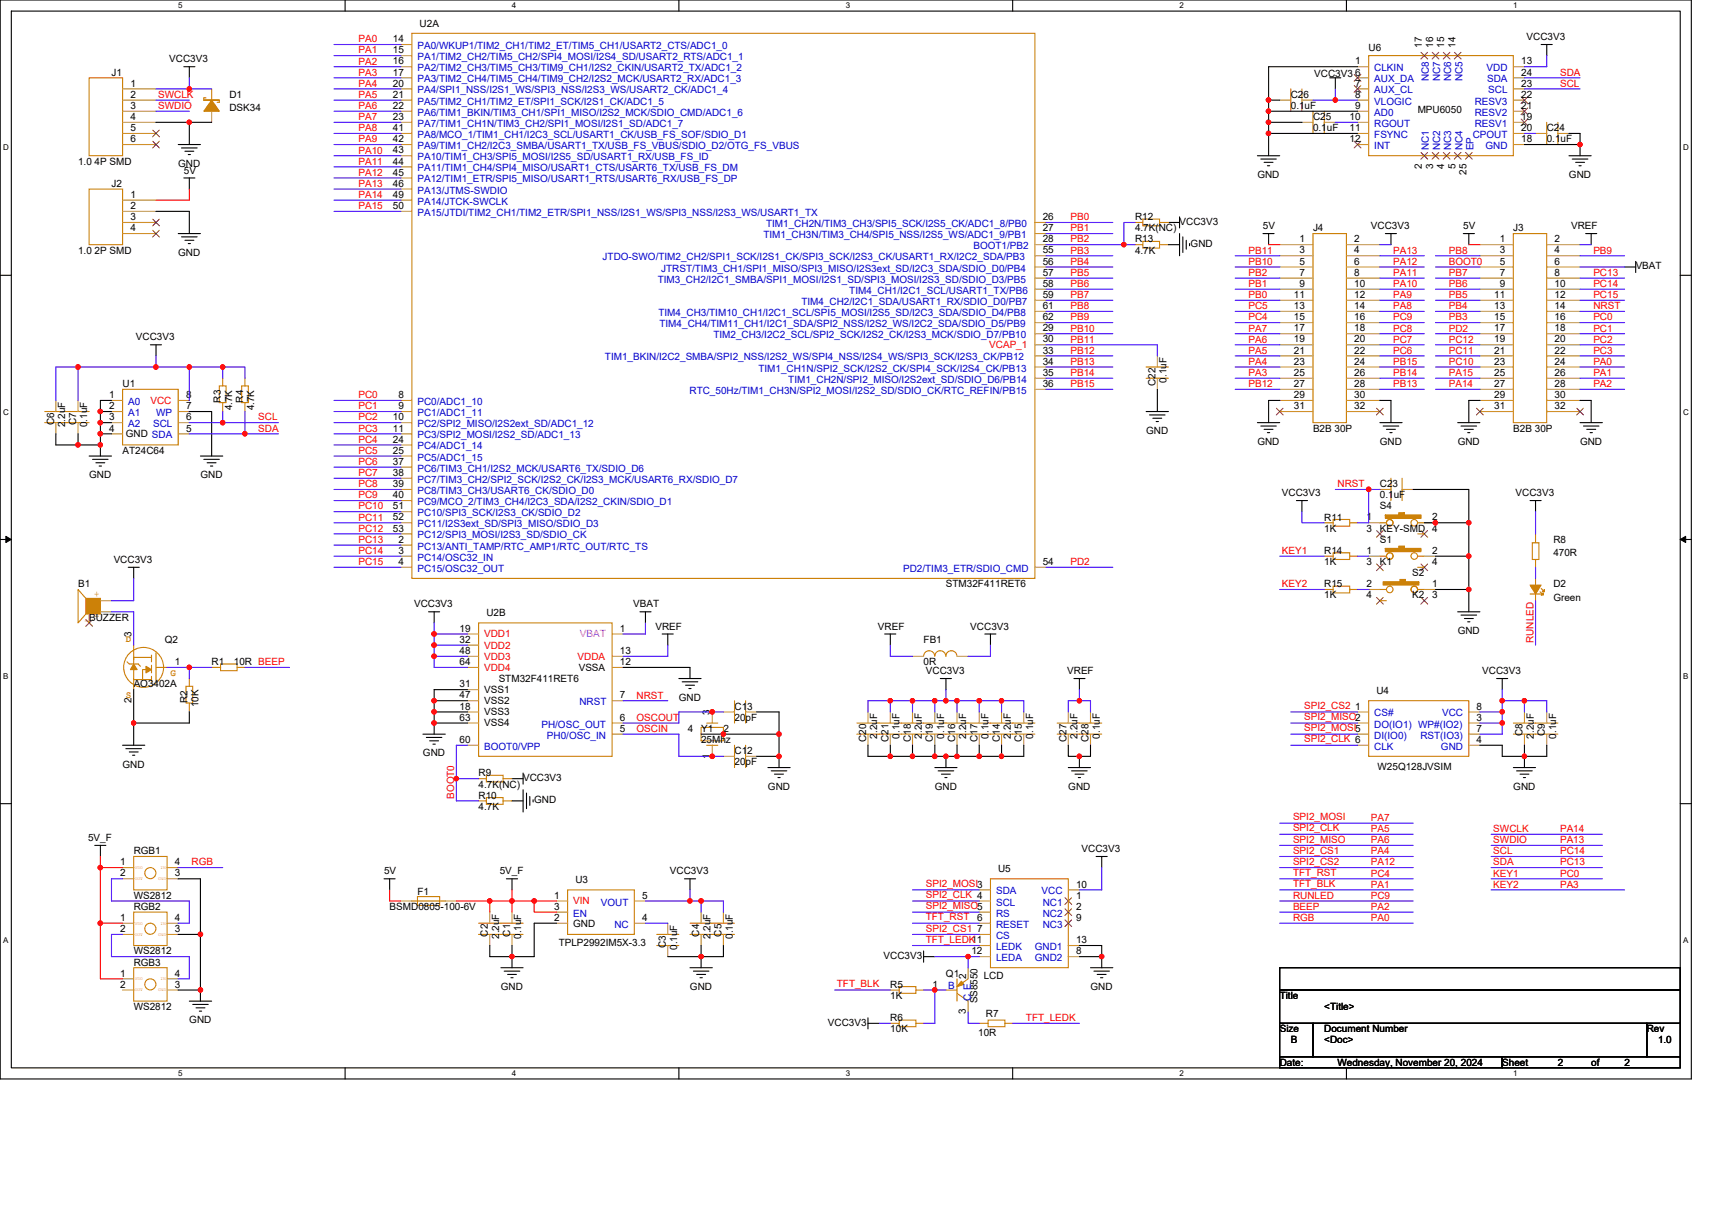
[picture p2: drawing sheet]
<svg xmlns="http://www.w3.org/2000/svg" width="297mm" height="210mm" viewBox="0 0 297 210" stroke-linecap="round" stroke-linejoin="round" font-family="sans-serif">
<defs><g id="words">
<g font-size="1.7">
<text x="72.8" y="4.6">U2A</text>
<text x="29.4" y="10.8">VCC3V3</text>
<text x="68.2" y="7.3">14</text>
<text x="68.2" y="9.2">15</text>
<text x="68.2" y="11.2">16</text>
<text x="235.1" y="11.2">1</text>
<text x="237.5" y="8.9">U6</text>
<text x="246.7" y="8.3" transform="rotate(-90 246.7 8.3)">17</text>
<text x="248.7" y="8.3" transform="rotate(-90 248.7 8.3)">16</text>
<text x="250.6" y="8.3" transform="rotate(-90 250.6 8.3)">15</text>
<text x="252.5" y="8.3" transform="rotate(-90 252.5 8.3)">14</text>
<text x="263.9" y="11.2">13</text>
<text x="264.9" y="6.9">VCC3V3</text>
<text x="19.3" y="13.1">J1</text>
<text x="22.6" y="15">1</text>
<text x="22.6" y="17">2</text>
<text x="39.8" y="17">D1</text>
<text x="68.2" y="13.1">17</text>
<text x="68.2" y="15">20</text>
<text x="68.2" y="17">21</text>
<text x="224" y="17">C26</text>
<text x="228" y="13.3">VCC3V3</text>
<text x="235.1" y="13.1">6</text>
<text x="235.1" y="15">7</text>
<text x="235.1" y="17">8</text>
<text x="263.9" y="15">23</text>
<text x="263.9" y="17">22</text>
<text x="263.9" y="13.1">24</text>
<text x="22.6" y="18.9">3</text>
<text x="22.6" y="20.8">4</text>
<text x="22.6" y="22.8">5</text>
<text x="39.8" y="19.3">DSK34</text>
<text x="68.2" y="18.9">22</text>
<text x="68.2" y="20.8">23</text>
<text x="68.2" y="22.8">41</text>
<text x="224" y="18.9">0.1uF</text>
<text x="227.8" y="20.8">C25</text>
<text x="227.8" y="22.8">0.1uF</text>
<text x="234.2" y="20.8">10</text>
<text x="234.2" y="22.8">11</text>
<text x="235.1" y="18.9">9</text>
<text x="246" y="19.7">MPU6050</text>
<text x="263.9" y="20.8">19</text>
<text x="263.9" y="18.9">21</text>
<text x="263.9" y="22.8">20</text>
<text x="268.4" y="22.8">C24</text>
<text x="13.5" y="28.6">1.0 4P SMD</text>
<text x="22.6" y="24.7">6</text>
<text x="30.9" y="29">GND</text>
<text x="68.2" y="24.7">42</text>
<text x="68.2" y="26.6">43</text>
<text x="68.2" y="28.6">44</text>
<text x="234.2" y="24.7">12</text>
<text x="246.7" y="29.3" transform="rotate(-90 246.7 29.3)">2</text>
<text x="248.7" y="29.3" transform="rotate(-90 248.7 29.3)">3</text>
<text x="250.6" y="29.3" transform="rotate(-90 250.6 29.3)">4</text>
<text x="252.5" y="29.3" transform="rotate(-90 252.5 29.3)">5</text>
<text x="263.9" y="24.7">18</text>
<text x="268.4" y="24.7">0.1uF</text>
<text x="19.3" y="32.4">J2</text>
<text x="22.6" y="34.3">1</text>
<text x="31.9" y="30.1">5V</text>
<text x="68.2" y="30.5">45</text>
<text x="68.2" y="32.4">46</text>
<text x="68.2" y="34.3">49</text>
<text x="218.2" y="30.9">GND</text>
<text x="254.4" y="30.3" transform="rotate(-90 254.4 30.3)">25</text>
<text x="272.2" y="30.9">GND</text>
<text x="22.6" y="36.3">2</text>
<text x="22.6" y="38.2">3</text>
<text x="22.6" y="40.1">4</text>
<text x="68.2" y="36.3">50</text>
<text x="180.9" y="40.1">27</text>
<text x="180.9" y="38.2">26</text>
<text x="196.9" y="38.2">R12</text>
<text x="196.9" y="40.2">4.7K(NC)</text>
<text x="204.7" y="39">VCC3V3</text>
<text x="219.1" y="39.8">5V</text>
<text x="227.8" y="40.2">J4</text>
<text x="237.9" y="39.8">VCC3V3</text>
<text x="253.9" y="39.8">5V</text>
<text x="262.6" y="40.2">J3</text>
<text x="272.6" y="39.8">VREF</text>
<text x="13.5" y="44">1.0 2P SMD</text>
<text x="30.9" y="44.4">GND</text>
<text x="180.9" y="47.9">57</text>
<text x="180.9" y="42.1">28</text>
<text x="180.9" y="45.9">56</text>
<text x="180.9" y="44">55</text>
<text x="196.9" y="42.1">R13</text>
<text x="196.9" y="44">4.7K</text>
<text x="206.6" y="42.8">GND</text>
<text x="225.5" y="42.1">1</text>
<text x="225.5" y="44">3</text>
<text x="225.5" y="45.9">5</text>
<text x="225.5" y="47.9">7</text>
<text x="235" y="42.1">2</text>
<text x="235" y="44">4</text>
<text x="235" y="45.9">6</text>
<text x="235" y="47.9">8</text>
<text x="260.2" y="42.1">1</text>
<text x="260.2" y="44">3</text>
<text x="260.2" y="45.9">5</text>
<text x="260.2" y="47.9">7</text>
<text x="269.7" y="42.1">2</text>
<text x="269.7" y="44">4</text>
<text x="269.7" y="45.9">6</text>
<text x="269.7" y="47.9">8</text>
<text x="283.8" y="46.7">VBAT</text>
<text x="180.9" y="49.8">58</text>
<text x="180.9" y="53.6">61</text>
<text x="180.9" y="51.7">59</text>
<text x="224.5" y="51.7">11</text>
<text x="224.5" y="53.6">13</text>
<text x="225.5" y="49.8">9</text>
<text x="235" y="49.8">10</text>
<text x="235" y="51.7">12</text>
<text x="235" y="53.6">14</text>
<text x="259.3" y="51.7">11</text>
<text x="259.3" y="53.6">13</text>
<text x="260.2" y="49.8">9</text>
<text x="269.7" y="49.8">10</text>
<text x="269.7" y="51.7">12</text>
<text x="269.7" y="53.6">14</text>
<text x="23.6" y="59.1">VCC3V3</text>
<text x="180.9" y="57.5">29</text>
<text x="180.9" y="59.4">30</text>
<text x="180.9" y="55.6">62</text>
<text x="224.5" y="55.6">15</text>
<text x="224.5" y="57.5">17</text>
<text x="224.5" y="59.4">19</text>
<text x="235" y="55.6">16</text>
<text x="235" y="57.5">18</text>
<text x="235" y="59.4">20</text>
<text x="259.3" y="55.6">15</text>
<text x="259.3" y="57.5">17</text>
<text x="259.3" y="59.4">19</text>
<text x="269.7" y="55.6">16</text>
<text x="269.7" y="57.5">18</text>
<text x="269.7" y="59.4">20</text>
<text x="180.9" y="63.3">34</text>
<text x="180.9" y="65.2">35</text>
<text x="180.9" y="61.4">33</text>
<text x="224.5" y="61.4">21</text>
<text x="224.5" y="63.3">23</text>
<text x="224.5" y="65.2">25</text>
<text x="235" y="61.4">22</text>
<text x="235" y="63.3">24</text>
<text x="235" y="65.2">26</text>
<text x="259.3" y="61.4">21</text>
<text x="259.3" y="63.3">23</text>
<text x="259.3" y="65.2">25</text>
<text x="269.7" y="61.4">22</text>
<text x="269.7" y="63.3">24</text>
<text x="269.7" y="65.2">26</text>
<text x="18.9" y="69.1">1</text>
<text x="18.9" y="71">2</text>
<text x="21.3" y="67.2">U1</text>
<text x="32.3" y="69.1">8</text>
<text x="32.3" y="71">7</text>
<text x="38.3" y="69.9" transform="rotate(-90 38.3 69.9)">R3</text>
<text x="40.3" y="71.2" transform="rotate(-90 40.3 71.2)">4.7K</text>
<text x="42.2" y="69.9" transform="rotate(-90 42.2 69.9)">R4</text>
<text x="44.1" y="71.2" transform="rotate(-90 44.1 71.2)">4.7K</text>
<text x="69.1" y="69.1">8</text>
<text x="69.1" y="71">9</text>
<text x="180.9" y="67.2">36</text>
<text x="200.5" y="67" transform="rotate(-90 200.5 67)">C22</text>
<text x="202.4" y="66.4" transform="rotate(-90 202.4 66.4)">0.1uF</text>
<text x="224.5" y="67.2">27</text>
<text x="224.5" y="69.1">29</text>
<text x="224.5" y="71">31</text>
<text x="235" y="67.2">28</text>
<text x="235" y="69.1">30</text>
<text x="235" y="71">32</text>
<text x="259.3" y="67.2">27</text>
<text x="259.3" y="69.1">29</text>
<text x="259.3" y="71">31</text>
<text x="269.7" y="67.2">28</text>
<text x="269.7" y="69.1">30</text>
<text x="269.7" y="71">32</text>
<text x="9.4" y="73.7" transform="rotate(-90 9.4 73.7)">C6</text>
<text x="11.3" y="74.1" transform="rotate(-90 11.3 74.1)">2.2uF</text>
<text x="13.2" y="73.7" transform="rotate(-90 13.2 73.7)">C7</text>
<text x="15.2" y="74.1" transform="rotate(-90 15.2 74.1)">0.1uF</text>
<text x="18.9" y="72.9">3</text>
<text x="18.9" y="74.9">4</text>
<text x="21.8" y="75.9">GND SDA</text>
<text x="32.3" y="72.9">6</text>
<text x="32.3" y="74.9">5</text>
<text x="68.2" y="72.9">10</text>
<text x="68.2" y="74.9">11</text>
<text x="68.2" y="76.8">24</text>
<text x="198.9" y="75.3">GND</text>
<text x="218.2" y="77.2">GND</text>
<text x="227.8" y="74.9">B2B 30P</text>
<text x="239.4" y="77.2">GND</text>
<text x="252.9" y="77.2">GND</text>
<text x="262.6" y="74.9">B2B 30P</text>
<text x="274.1" y="77.2">GND</text>
<text x="15.5" y="83">GND</text>
<text x="21.3" y="78.8">AT24C64</text>
<text x="34.8" y="83">GND</text>
<text x="68.2" y="78.7">25</text>
<text x="68.2" y="80.7">37</text>
<text x="68.2" y="82.6">38</text>
<text x="68.2" y="84.5">39</text>
<text x="68.2" y="86.5">40</text>
<text x="68.2" y="88.4">51</text>
<text x="222.4" y="86.1">VCC3V3</text>
<text x="239.4" y="88.4">S4</text>
<text x="239.4" y="84.5">C23</text>
<text x="239.4" y="86.5">0.1uF</text>
<text x="263" y="86.1">VCC3V3</text>
<text x="68.2" y="90.3">52</text>
<text x="68.2" y="92.2">53</text>
<text x="69.1" y="94.2">2</text>
<text x="229.8" y="90.3">R11</text>
<text x="229.8" y="92.3">1K</text>
<text x="237.1" y="90.3">1</text>
<text x="237.1" y="92.2">3</text>
<text x="239.4" y="94.2">S1</text>
<text x="239.4" y="92.3">KEY-SMD 4</text>
<text x="248.5" y="90.3">2</text>
<text x="269.5" y="94.2">R8</text>
<text x="13.5" y="101.9">B1</text>
<text x="19.7" y="97.7">VCC3V3</text>
<text x="69.1" y="96.1">3</text>
<text x="69.1" y="98">4</text>
<text x="164.1" y="101.9">STM32F411RET6</text>
<text x="180.9" y="98">54</text>
<text x="229.8" y="101.9">R15</text>
<text x="229.8" y="96.1">R14</text>
<text x="229.8" y="98.1">1K</text>
<text x="237.1" y="96.1">1</text>
<text x="237.1" y="98">3</text>
<text x="237.1" y="101.9">2</text>
<text x="239.4" y="98.1">K1</text>
<text x="245" y="100">S2</text>
<text x="248.5" y="96.1">2</text>
<text x="248.5" y="98">4</text>
<text x="248.5" y="101.9">1</text>
<text x="269.5" y="101.9">D2</text>
<text x="269.5" y="96.5">470R</text>
<text x="15.5" y="107.7">BUZZER</text>
<text x="71.8" y="105.4">VCC3V3</text>
<text x="84.4" y="106.9">U2B</text>
<text x="109.9" y="105.4">VBAT</text>
<text x="229.8" y="103.8">1K</text>
<text x="237.1" y="103.8">4</text>
<text x="245" y="103.8">K2</text>
<text x="248.5" y="103.8">3</text>
<text x="269.5" y="104.2">Green</text>
<text x="22.8" y="110.6" transform="rotate(-90 22.8 110.6)">3</text>
<text x="28.6" y="111.6">Q2</text>
<text x="79.7" y="109.6">19</text>
<text x="79.7" y="111.5">32</text>
<text x="79.7" y="113.5">48</text>
<text x="107.6" y="109.6">1</text>
<text x="107.6" y="113.5">13</text>
<text x="113.7" y="109.3">VREF</text>
<text x="152.3" y="109.3">VREF</text>
<text x="160.2" y="111.6">FB1</text>
<text x="168.4" y="109.3">VCC3V3</text>
<text x="252.9" y="110">GND</text>
<text x="23.2" y="119.3">AO3402A</text>
<text x="30.3" y="115.4">1</text>
<text x="36.7" y="115.4">R1</text>
<text x="40.6" y="115.4">10R BEEP</text>
<text x="79.7" y="119.3">31</text>
<text x="79.7" y="115.4">64</text>
<text x="86.5" y="118.3">STM32F411RET6</text>
<text x="100.4" y="116.4">VSSA</text>
<text x="107.6" y="115.4">12</text>
<text x="160.2" y="115.4">0R</text>
<text x="160.7" y="117">VCC3V3</text>
<text x="185.2" y="117">VREF</text>
<text x="257.2" y="117">VCC3V3</text>
<text x="22.8" y="122" transform="rotate(-90 22.8 122)">2</text>
<text x="32.5" y="122" transform="rotate(-90 32.5 122)">R2</text>
<text x="34.5" y="122.8" transform="rotate(-90 34.5 122.8)">10K</text>
<text x="79.7" y="123.1">18</text>
<text x="79.7" y="121.2">47</text>
<text x="79.7" y="125.1">63</text>
<text x="84" y="124.1">VSS3</text>
<text x="84" y="120.3">VSS1</text>
<text x="84" y="122.2">VSS2</text>
<text x="107.6" y="121.2">7</text>
<text x="107.6" y="125.1">6</text>
<text x="117.8" y="121.6">GND</text>
<text x="123.2" y="124.1" transform="rotate(-90 123.2 124.1)">3</text>
<text x="127.4" y="123.1">C13</text>
<text x="127.4" y="125.1">20pF</text>
<text x="235.1" y="123.1">1</text>
<text x="238.8" y="120.5">U4</text>
<text x="256.2" y="123.1">8</text>
<text x="256.2" y="125.1">3</text>
<text x="73.4" y="131.3">GND</text>
<text x="79.7" y="128.9">60</text>
<text x="84" y="126">VSS4</text>
<text x="107.6" y="127">5</text>
<text x="119.3" y="127">4</text>
<text x="121.6" y="127">Y1</text>
<text x="121.6" y="128.9">25Mhz</text>
<text x="123.2" y="131.6" transform="rotate(-90 123.2 131.6)">1</text>
<text x="125.5" y="127">2</text>
<text x="127.4" y="130.9">C12</text>
<text x="150.3" y="128.8" transform="rotate(-90 150.3 128.8)">C20</text>
<text x="152.2" y="128.2" transform="rotate(-90 152.2 128.2)">2.2uF</text>
<text x="154.2" y="128.8" transform="rotate(-90 154.2 128.8)">C21</text>
<text x="156.1" y="128.2" transform="rotate(-90 156.1 128.2)">0.1uF</text>
<text x="158" y="128.8" transform="rotate(-90 158 128.8)">C18</text>
<text x="159.9" y="128.2" transform="rotate(-90 159.9 128.2)">2.2uF</text>
<text x="161.9" y="128.8" transform="rotate(-90 161.9 128.8)">C19</text>
<text x="163.8" y="128.2" transform="rotate(-90 163.8 128.2)">0.1uF</text>
<text x="165.7" y="128.8" transform="rotate(-90 165.7 128.8)">C16</text>
<text x="167.7" y="128.2" transform="rotate(-90 167.7 128.2)">2.2uF</text>
<text x="169.6" y="128.8" transform="rotate(-90 169.6 128.8)">C17</text>
<text x="171.5" y="128.2" transform="rotate(-90 171.5 128.2)">0.1uF</text>
<text x="173.5" y="128.8" transform="rotate(-90 173.5 128.8)">C14</text>
<text x="175.4" y="128.2" transform="rotate(-90 175.4 128.2)">2.2uF</text>
<text x="177.3" y="128.8" transform="rotate(-90 177.3 128.8)">C15</text>
<text x="179.2" y="128.2" transform="rotate(-90 179.2 128.2)">0.1uF</text>
<text x="185" y="128.8" transform="rotate(-90 185 128.8)">C27</text>
<text x="187" y="128.2" transform="rotate(-90 187 128.2)">2.2uF</text>
<text x="188.9" y="128.8" transform="rotate(-90 188.9 128.8)">C28</text>
<text x="190.8" y="128.2" transform="rotate(-90 190.8 128.2)">0.1uF</text>
<text x="256.2" y="127">7</text>
<text x="256.2" y="128.9">4</text>
<text x="264.2" y="127.8" transform="rotate(-90 264.2 127.8)">C8</text>
<text x="266.1" y="128.2" transform="rotate(-90 266.1 128.2)">2.2uF</text>
<text x="268" y="127.8" transform="rotate(-90 268 127.8)">C9</text>
<text x="270" y="128.2" transform="rotate(-90 270 128.2)">0.1uF</text>
<text x="21.3" y="133.2">GND</text>
<text x="83" y="134.7">R9</text>
<text x="83" y="136.7">4.7K(NC)</text>
<text x="90.8" y="135.5">VCC3V3</text>
<text x="127.4" y="132.8">20pF</text>
<text x="133.2" y="137.1">GND</text>
<text x="162.2" y="137.1">GND</text>
<text x="185.4" y="137.1">GND</text>
<text x="239" y="133.6">W25Q128JVSIM</text>
<text x="262.6" y="137.1">GND</text>
<text x="83" y="138.6">R10</text>
<text x="83" y="140.5">4.7K</text>
<text x="92.7" y="139.4">GND</text>
<text x="15.3" y="145.9">5V_F</text>
<text x="23.2" y="148.3">RGB1</text>
<text x="187.7" y="147.9">VCC3V3</text>
<text x="20.9" y="150.2">1</text>
<text x="20.9" y="152.1">2</text>
<text x="23.2" y="156">WS2812</text>
<text x="30.3" y="152.1">3</text>
<text x="30.3" y="150.2">4</text>
<text x="66.6" y="151.7">5V</text>
<text x="72.4" y="155.4">F1</text>
<text x="86.7" y="151.7">5V_F</text>
<text x="96.2" y="156">1</text>
<text x="99.8" y="153.3">U3</text>
<text x="111.4" y="156">5</text>
<text x="116.2" y="151.7">VCC3V3</text>
<text x="173.2" y="151.3">U5</text>
<text x="186.7" y="154">10</text>
<text x="186.7" y="156">1</text>
<text x="20.9" y="159.8">1</text>
<text x="20.9" y="161.8">2</text>
<text x="23.2" y="157.9">RGB2</text>
<text x="30.3" y="161.8">3</text>
<text x="30.3" y="159.8">4</text>
<text x="67.6" y="157.9">BSMD0805-100-6V</text>
<text x="96.2" y="159.8">2</text>
<text x="96.2" y="157.9">3</text>
<text x="99.5" y="160.8">GND</text>
<text x="111.4" y="159.8">4</text>
<text x="169.5" y="159.8">6</text>
<text x="169.5" y="161.8">7</text>
<text x="186.7" y="157.9">2</text>
<text x="186.7" y="159.8">9</text>
<text x="23.2" y="165.6">WS2812</text>
<text x="23.2" y="167.6">RGB3</text>
<text x="84.6" y="162.5" transform="rotate(-90 84.6 162.5)">C2</text>
<text x="86.6" y="162.9" transform="rotate(-90 86.6 162.9)">2.2uF</text>
<text x="88.5" y="162.5" transform="rotate(-90 88.5 162.5)">C1</text>
<text x="90.4" y="162.9" transform="rotate(-90 90.4 162.9)">0.1uF</text>
<text x="96.9" y="164.1">TPLP2992IM5X-3.3</text>
<text x="115.5" y="164.5" transform="rotate(-90 115.5 164.5)">C3</text>
<text x="117.5" y="164.8" transform="rotate(-90 117.5 164.8)">0.1uF</text>
<text x="121.3" y="162.5" transform="rotate(-90 121.3 162.5)">C4</text>
<text x="123.3" y="162.9" transform="rotate(-90 123.3 162.9)">2.2uF</text>
<text x="125.2" y="162.5" transform="rotate(-90 125.2 162.5)">C5</text>
<text x="127.1" y="162.9" transform="rotate(-90 127.1 162.9)">0.1uF</text>
<text x="153.3" y="166.4">VCC3V3</text>
<text x="168.5" y="165.6">12</text>
<text x="186.7" y="165.6">8</text>
<text x="186.7" y="163.7">13</text>
<text x="20.9" y="169.5">1</text>
<text x="20.9" y="171.4">2</text>
<text x="30.3" y="171.4">3</text>
<text x="30.3" y="169.5">4</text>
<text x="86.9" y="171.8">GND</text>
<text x="119.7" y="171.8">GND</text>
<text x="154.5" y="171.4">R5</text>
<text x="154.5" y="173.4">1K</text>
<text x="161.8" y="171.4">1</text>
<text x="164.1" y="169.5">Q1</text>
<text x="167.7" y="169.9" transform="rotate(-90 167.7 169.9)">2</text>
<text x="170.7" y="169.9">LCD</text>
<text x="189.2" y="171.8">GND</text>
<text x="222" y="173.4">Title</text>
<text x="23.2" y="175.3">WS2812</text>
<text x="32.8" y="177.6">GND</text>
<text x="143.7" y="178">VCC3V3</text>
<text x="154.5" y="177.2">R6</text>
<text x="154.5" y="179.1">10K</text>
<text x="167.6" y="176" transform="rotate(-90 167.6 176)">3</text>
<text x="169.6" y="174.1" transform="rotate(-90 169.6 174.1)">SS8550</text>
<text x="169.7" y="179.7">10R</text>
<text x="171.1" y="176.4">R7</text>
<text x="222" y="179.1">Size</text>
<text x="229.8" y="179.1">Document Number</text>
<text x="229.8" y="175.3">&lt;Title&gt;</text>
<text x="285.7" y="179.1">Rev</text>
<text x="222" y="184.9">Date:</text>
<text x="224" y="181.1">B</text>
<text x="229.8" y="181.1">&lt;Doc&gt;</text>
<text x="232.1" y="184.9">Wednesday, November 20, 2024</text>
<text x="260.6" y="184.9">Sheet</text>
<text x="270.3" y="184.9">2</text>
<text x="276.1" y="184.9">of</text>
<text x="281.9" y="184.9">2</text>
<text x="287.7" y="181.1">1.0</text>
</g>
<g font-size="1.7" fill="#f00">
<text x="62.2" y="7.3">PA0</text>
<text x="62.2" y="9.3">PA1</text>
<text x="62.2" y="11.2">PA2</text>
<text x="27.4" y="17">SWCLK</text>
<text x="62.2" y="13.1">PA3</text>
<text x="62.2" y="15">PA4</text>
<text x="62.2" y="17">PA5</text>
<text x="270.7" y="15">SCL</text>
<text x="270.7" y="13.1">SDA</text>
<text x="27.4" y="18.9">SWDIO</text>
<text x="62.2" y="18.9">PA6</text>
<text x="62.2" y="20.8">PA7</text>
<text x="62.2" y="22.8">PA8</text>
<text x="62.2" y="24.7">PA9</text>
<text x="62.2" y="26.6">PA10</text>
<text x="62.2" y="28.6">PA11</text>
<text x="62.2" y="30.5">PA12</text>
<text x="62.2" y="32.4">PA13</text>
<text x="62.2" y="34.4">PA14</text>
<text x="62.2" y="36.3">PA15</text>
<text x="185.7" y="38.2">PB0</text>
<text x="185.7" y="40.2">PB1</text>
<text x="185.7" y="42.1">PB2</text>
<text x="185.7" y="44">PB3</text>
<text x="185.7" y="46">PB4</text>
<text x="185.7" y="47.9">PB5</text>
<text x="216.6" y="44">PB11</text>
<text x="216.6" y="46">PB10</text>
<text x="216.6" y="47.9">PB2</text>
<text x="241.7" y="46">PA12</text>
<text x="241.7" y="47.9">PA11</text>
<text x="241.7" y="44">PA13</text>
<text x="251.4" y="44">PB8</text>
<text x="251.4" y="46">BOOT0</text>
<text x="251.4" y="47.9">PB7</text>
<text x="276.5" y="47.9">PC13</text>
<text x="276.5" y="44">PB9</text>
<text x="185.7" y="49.8">PB6</text>
<text x="185.7" y="51.7">PB7</text>
<text x="185.7" y="53.7">PB8</text>
<text x="216.6" y="49.8">PB1</text>
<text x="216.6" y="51.7">PB0</text>
<text x="216.6" y="53.7">PC5</text>
<text x="241.7" y="49.8">PA10</text>
<text x="241.7" y="51.7">PA9</text>
<text x="241.7" y="53.7">PA8</text>
<text x="251.4" y="49.8">PB6</text>
<text x="251.4" y="51.7">PB5</text>
<text x="251.4" y="53.7">PB4</text>
<text x="276.5" y="49.8">PC14</text>
<text x="276.5" y="51.7">PC15</text>
<text x="276.5" y="53.7">NRST</text>
<text x="185.7" y="55.6">PB9</text>
<text x="185.7" y="57.5">PB10</text>
<text x="185.7" y="59.5">PB11</text>
<text x="216.6" y="55.6">PC4</text>
<text x="216.6" y="57.5">PA7</text>
<text x="216.6" y="59.5">PA6</text>
<text x="241.7" y="55.6">PC9</text>
<text x="241.7" y="57.5">PC8</text>
<text x="241.7" y="59.5">PC7</text>
<text x="251.4" y="55.6">PB3</text>
<text x="251.4" y="57.5">PD2</text>
<text x="251.4" y="59.5">PC12</text>
<text x="276.5" y="55.6">PC0</text>
<text x="276.5" y="57.5">PC1</text>
<text x="276.5" y="59.5">PC2</text>
<text x="171.6" y="60.4">VCAP_1</text>
<text x="185.7" y="61.4">PB12</text>
<text x="185.7" y="63.3">PB13</text>
<text x="185.7" y="65.3">PB14</text>
<text x="216.6" y="61.4">PA5</text>
<text x="216.6" y="63.3">PA4</text>
<text x="216.6" y="65.3">PA3</text>
<text x="241.7" y="61.4">PC6</text>
<text x="241.7" y="63.3">PB15</text>
<text x="241.7" y="65.3">PB14</text>
<text x="251.4" y="61.4">PC11</text>
<text x="251.4" y="63.3">PC10</text>
<text x="251.4" y="65.3">PA15</text>
<text x="276.5" y="61.4">PC3</text>
<text x="276.5" y="63.3">PA0</text>
<text x="276.5" y="65.3">PA1</text>
<text x="26.1" y="70.1">VCC</text>
<text x="62.2" y="69.1">PC0</text>
<text x="62.2" y="71">PC1</text>
<text x="185.7" y="67.2">PB15</text>
<text x="216.6" y="67.2">PB12</text>
<text x="241.7" y="67.2">PB13</text>
<text x="251.4" y="67.2">PA14</text>
<text x="276.5" y="67.2">PA2</text>
<text x="44.8" y="73">SCL</text>
<text x="44.8" y="74.9">SDA</text>
<text x="62.2" y="73">PC2</text>
<text x="62.2" y="74.9">PC3</text>
<text x="62.2" y="76.8">PC4</text>
<text x="62.2" y="78.8">PC5</text>
<text x="62.2" y="80.7">PC6</text>
<text x="62.2" y="82.6">PC7</text>
<text x="62.2" y="84.6">PC8</text>
<text x="62.2" y="86.5">PC9</text>
<text x="62.2" y="88.4">PC10</text>
<text x="232.1" y="84.6">NRST</text>
<text x="62.2" y="90.3">PC11</text>
<text x="62.2" y="92.3">PC12</text>
<text x="62.2" y="94.2">PC13</text>
<text x="62.2" y="96.1">PC14</text>
<text x="62.2" y="98.1">PC15</text>
<text x="185.7" y="98.1">PD2</text>
<text x="222.4" y="96.1">KEY1</text>
<text x="222.4" y="101.9">KEY2</text>
<text x="84" y="110.6">VDD1</text>
<text x="84" y="112.5">VDD2</text>
<text x="266" y="111.6" transform="rotate(-90 266 111.6)">RUNLED</text>
<text x="84" y="114.5">VDD3</text>
<text x="84" y="116.4">VDD4</text>
<text x="100.2" y="114.5">VDDA</text>
<text x="110.4" y="125.1">OSCOUT</text>
<text x="110.4" y="121.2">NRST</text>
<text x="226.3" y="123.1">SPI2_CS2</text>
<text x="226.3" y="125">SPI2_MISO2</text>
<text x="110.4" y="127">OSCIN</text>
<text x="226.3" y="126.9">SPI2_MOSI5</text>
<text x="226.3" y="128.8">SPI2_CLK 6</text>
<text x="78.8" y="138.6" transform="rotate(-90 78.8 138.6)">BOOT0</text>
<text x="224.3" y="142.4">SPI2_MOSI</text>
<text x="237.8" y="142.5">PA7</text>
<text x="224.3" y="144.3">SPI2_CLK</text>
<text x="224.3" y="146.2">SPI2_MISO</text>
<text x="224.3" y="148.1">SPI2_CS1</text>
<text x="237.8" y="144.4">PA5</text>
<text x="237.8" y="146.3">PA6</text>
<text x="237.8" y="148.3">PA4</text>
<text x="259.1" y="144.4">SWCLK</text>
<text x="259.1" y="146.3">SWDIO</text>
<text x="259.1" y="148.3">SCL</text>
<text x="270.7" y="148.3">PC14</text>
<text x="270.7" y="144.4">PA14</text>
<text x="270.7" y="146.3">PA13</text>
<text x="33.2" y="150.2">RGB</text>
<text x="160.6" y="153.9">SPI2_MOSI3</text>
<text x="160.6" y="155.9">SPI2_CLK 4</text>
<text x="224.3" y="152">TFT_RST</text>
<text x="224.3" y="153.9">TFT_BLK</text>
<text x="224.3" y="150.1">SPI2_CS2</text>
<text x="224.3" y="156">RUNLED</text>
<text x="237.8" y="156">PC9</text>
<text x="237.8" y="152.1">PC4</text>
<text x="237.8" y="154.1">PA1</text>
<text x="237.8" y="150.2">PA12</text>
<text x="259.1" y="150.2">SDA</text>
<text x="259.1" y="152.1">KEY1</text>
<text x="259.1" y="154.1">KEY2</text>
<text x="270.7" y="150.2">PC13</text>
<text x="270.7" y="152.1">PC0</text>
<text x="270.7" y="154.1">PA3</text>
<text x="99.5" y="156.9">VIN</text>
<text x="160.6" y="157.8">SPI2_MISO5</text>
<text x="160.6" y="159.7">TFT_RST</text>
<text x="160.6" y="161.7">SPI2_CS1</text>
<text x="224.3" y="157.9">BEEP</text>
<text x="224.3" y="159.8">RGB</text>
<text x="237.8" y="159.8">PA0</text>
<text x="237.8" y="157.9">PA2</text>
<text x="160.6" y="163.6">TFT_LEDK11</text>
<text x="145.2" y="171.3">TFT_BLK</text>
<text x="178" y="177.1">TFT_LEDK</text>
</g>
<g font-size="1.7" fill="#00c">
<text x="72.4" y="8.5">PA0/WKUP1/TIM2_CH1/TIM2_ET/TIM5_CH1/USART2_CTS/ADC1_0</text>
<text x="72.4" y="10.4">PA1/TIM2_CH2/TIM5_CH2/SPI4_MOSI/I2S4_SD/USART2_RTS/ADC1_1</text>
<text x="72.4" y="12.4">PA2/TIM2_CH3/TIM5_CH3/TIM9_CH1/I2S2_CKIN/USART2_TX/ADC1_2</text>
<text x="72.4" y="14.3">PA3/TIM2_CH4/TIM5_CH4/TIM9_CH2/I2S2_MCK/USART2_RX/ADC1_3</text>
<text x="72.4" y="16.2">PA4/SPI1_NSS/I2S1_WS/SPI3_NSS/I2S3_WS/USART2_CK/ADC1_4</text>
<text x="238.4" y="14.3">AUX_DA</text>
<text x="238.4" y="12.4">CLKIN</text>
<text x="238.4" y="16.2">AUX_CL</text>
<text x="247.9" y="14.1" transform="rotate(-90 247.9 14.1)">NC8</text>
<text x="249.9" y="14.1" transform="rotate(-90 249.9 14.1)">NC7</text>
<text x="251.8" y="14.1" transform="rotate(-90 251.8 14.1)">NC6</text>
<text x="253.7" y="14.1" transform="rotate(-90 253.7 14.1)">NC5</text>
<text x="257.9" y="12.4">VDD</text>
<text x="258" y="14.3">SDA</text>
<text x="258.2" y="16.2">SCL</text>
<text x="72.4" y="18.2">PA5/TIM2_CH1/TIM2_ET/SPI1_SCK/I2S1_CK/ADC1_5</text>
<text x="72.4" y="20.1">PA6/TIM1_BKIN/TIM3_CH1/SPI1_MISO/I2S2_MCK/SDIO_CMD/ADC1_6</text>
<text x="72.4" y="22">PA7/TIM1_CH1N/TIM3_CH2/SPI1_MOSI/I2S1_SD/ADC1_7</text>
<text x="72.4" y="23.9">PA8/MCO_1/TIM1_CH1/I2C3_SCL/USART1_CK/USB_FS_SOF/SDIO_D1</text>
<text x="238.4" y="18.2">VLOGIC</text>
<text x="238.4" y="20.1">AD0</text>
<text x="238.4" y="22">RGOUT</text>
<text x="238.4" y="23.9">FSYNC</text>
<text x="255.5" y="23.9">CPOUT</text>
<text x="255.9" y="22">RESV1</text>
<text x="255.9" y="20.1">RESV2</text>
<text x="255.9" y="18.2">RESV3</text>
<text x="72.4" y="25.9">PA9/TIM1_CH2/I2C3_SMBA/USART1_TX/USB_FS_VBUS/SDIO_D2/OTG_FS_VBUS</text>
<text x="72.4" y="27.8">PA10/TIM1_CH3/SPI5_MOSI/I2S5_SD/USART1_RX/USB_FS_ID</text>
<text x="72.4" y="29.7">PA11/TIM1_CH4/SPI4_MISO/USART1_CTS/USART6_TX/USB_FS_DM</text>
<text x="238.4" y="25.9">INT</text>
<text x="247.9" y="26.1" transform="rotate(-90 247.9 26.1)">NC1</text>
<text x="249.9" y="26.1" transform="rotate(-90 249.9 26.1)">NC2</text>
<text x="251.8" y="26.1" transform="rotate(-90 251.8 26.1)">NC3</text>
<text x="253.7" y="26.1" transform="rotate(-90 253.7 26.1)">NC4</text>
<text x="255.6" y="26.1" transform="rotate(-90 255.6 26.1)">EP</text>
<text x="257.7" y="25.9">GND</text>
<text x="72.4" y="31.7">PA12/TIM1_ETR/SPI5_MISO/USART1_RTS/USART6_RX/USB_FS_DP</text>
<text x="72.4" y="33.6">PA13/JTMS-SWDIO</text>
<text x="72.4" y="35.5">PA14/JTCK-SWCLK</text>
<text x="72.4" y="37.5">PA15/JTDI/TIM2_CH1/TIM2_ETR/SPI1_NSS/I2S1_WS/SPI3_NSS/I2S3_WS/USART1_TX</text>
<text x="132.5" y="41.3">TIM1_CH3N/TIM3_CH4/SPI5_NSS/I2S5_WS/ADC1_9/PB1</text>
<text x="132.9" y="39.4">TIM1_CH2N/TIM3_CH3/SPI5_SCK/I2S5_CK/ADC1_8/PB0</text>
<text x="104.6" y="45.2">JTDO-SWO/TIM2_CH2/SPI1_SCK/I2S1_CK/SPI3_SCK/I2S3_CK/USART1_RX/I2C2_SDA/PB3</text>
<text x="114.7" y="47.1">JTRST/TIM3_CH1/SPI1_MISO/SPI3_MISO/I2S3ext_SD/I2C3_SDA/SDIO_D0/PB4</text>
<text x="168.9" y="43.2">BOOT1/PB2</text>
<text x="114.1" y="49">TIM3_CH2/I2C1_SMBA/SPI1_MOSI/I2S1_SD/SPI3_MOSI/I2S3_SD/SDIO_D3/PB5</text>
<text x="139" y="52.9">TIM4_CH2/I2C1_SDA/USART1_RX/SDIO_D0/PB7</text>
<text x="147.4" y="51">TIM4_CH1/I2C1_SCL/USART1_TX/PB6</text>
<text x="114.2" y="54.8">TIM4_CH3/TIM10_CH1/I2C1_SCL/SPI5_MOSI/I2S5_SD/I2C3_SDA/SDIO_D4/PB8</text>
<text x="114.4" y="56.8">TIM4_CH4/TIM11_CH1/I2C1_SDA/SPI2_NSS/I2S2_WS/I2C2_SDA/SDIO_D5/PB9</text>
<text x="123.8" y="58.7">TIM2_CH3/I2C2_SCL/SPI2_SCK/I2S2_CK/I2S3_MCK/SDIO_D7/PB10</text>
<text x="105" y="62.5">TIM1_BKIN/I2C2_SMBA/SPI2_NSS/I2S2_WS/SPI4_NSS/I2S4_WS/SPI3_SCK/I2S3_CK/PB12</text>
<text x="131.6" y="64.5">TIM1_CH1N/SPI2_SCK/I2S2_CK/SPI4_SCK/I2S4_CK/PB13</text>
<text x="22.2" y="70.3">A0</text>
<text x="72.4" y="70.3">PC0/ADC1_10</text>
<text x="119.6" y="68.3">RTC_50Hz/TIM1_CH3N/SPI2_MOSI/I2S2_SD/SDIO_CK/RTC_REFIN/PB15</text>
<text x="136.8" y="66.4">TIM1_CH2N/SPI2_MISO/I2S2ext_SD/SDIO_D6/PB14</text>
<text x="22.2" y="72.2">A1</text>
<text x="22.2" y="74.1">A2</text>
<text x="26.6" y="74.1">SCL</text>
<text x="27.1" y="72.2">WP</text>
<text x="72.4" y="72.2">PC1/ADC1_11</text>
<text x="72.4" y="74.1">PC2/SPI2_MISO/I2S2ext_SD/ADC1_12</text>
<text x="72.4" y="76.1">PC3/SPI2_MOSI/I2S2_SD/ADC1_13</text>
<text x="72.4" y="78">PC4/ADC1_14</text>
<text x="72.4" y="79.9">PC5/ADC1_15</text>
<text x="72.4" y="81.9">PC6/TIM3_CH1/I2S2_MCK/USART6_TX/SDIO_D6</text>
<text x="72.4" y="83.8">PC7/TIM3_CH2/SPI2_SCK/I2S2_CK/I2S3_MCK/USART6_RX/SDIO_D7</text>
<text x="72.4" y="85.7">PC8/TIM3_CH3/USART6_CK/SDIO_D0</text>
<text x="72.4" y="87.7">PC9/MCO_2/TIM3_CH4/I2C3_SDA/I2S2_CKIN/SDIO_D1</text>
<text x="72.4" y="89.6">PC10/SPI3_SCK/I2S3_CK/SDIO_D2</text>
<text x="72.4" y="95.4">PC13/ANTI_TAMP/RTC_AMP1/RTC_OUT/RTC_TS</text>
<text x="72.4" y="91.5">PC11/I2S3ext_SD/SPI3_MISO/SDIO_D3</text>
<text x="72.4" y="93.4">PC12/SPI3_MOSI/I2S3_SD/SDIO_CK</text>
<text x="72.4" y="97.3">PC14/OSC32_IN</text>
<text x="72.4" y="99.2">PC15/OSC32_OUT</text>
<text x="156.7" y="99.2">PD2/TIM3_ETR/SDIO_CMD</text>
<text x="100.5" y="122.4">NRST</text>
<text x="238.4" y="124.3">CS#</text>
<text x="250.2" y="124.3">VCC</text>
<text x="84" y="130.1">BOOT0/VPP</text>
<text x="93.9" y="126.3">PH/OSC_OUT</text>
<text x="94.9" y="128.2">PH0/OSC_IN</text>
<text x="238.4" y="126.3">DO(IO1) WP#(IO2)</text>
<text x="238.4" y="128.2">DI(IO0)</text>
<text x="238.4" y="130.1">CLK</text>
<text x="246.4" y="128.2">RST(IO3)</text>
<text x="250" y="130.1">GND</text>
<text x="172.8" y="155.2">SDA</text>
<text x="180.7" y="155.2">VCC</text>
<text x="99.5" y="159.1">EN</text>
<text x="104.3" y="157.1">VOUT</text>
<text x="106.6" y="161">NC</text>
<text x="172.8" y="157.1">SCL</text>
<text x="172.8" y="159.1">RS</text>
<text x="172.8" y="161">RESET</text>
<text x="180.9" y="157.1">NC1</text>
<text x="180.9" y="159.1">NC2</text>
<text x="180.9" y="161">NC3</text>
<text x="172.8" y="162.9">CS</text>
<text x="172.8" y="164.9">LEDK</text>
<text x="172.8" y="166.8">LEDA</text>
<text x="179.6" y="166.8">GND2</text>
<text x="179.6" y="164.9">GND1</text>
<text x="164.5" y="171.6">B</text>
<text x="168.4" y="173.7" transform="rotate(-90 168.4 173.7)">C E</text>
</g>
<g font-size="1.7" fill="#cc8006">
<text x="16.3" y="103.7">+</text>
<text x="16.3" y="107.4">-</text>
<text x="21.8" y="111.4">D</text>
<text x="29.6" y="117.2">G</text>
<text x="21.8" y="121.1">S</text>
</g>
<text font-size="1.7" fill="#f0f" x="100.6" y="110.6">VBAT</text>
<g font-size="1.4">
<text x="30.9" y="1.5">5</text>
<text x="88.8" y="1.5">4</text>
<text x="146.7" y="1.5">3</text>
<text x="204.7" y="1.5">2</text>
<text x="262.6" y="1.5">1</text>
<text x=".5" y="26.1">D</text>
<text x="292" y="26.1">D</text>
<text x=".5" y="71.9">C</text>
<text x="292" y="71.9">C</text>
<text x=".5" y="117.8">B</text>
<text x="292" y="117.8">B</text>
<text x=".5" y="163.6">A</text>
<text x="292" y="163.6">A</text>
<text x="30.9" y="186.8">5</text>
<text x="88.8" y="186.8">4</text>
<text x="146.7" y="186.8">3</text>
<text x="204.7" y="186.8">2</text>
<text x="262.6" y="186.8">1</text>
</g>
<g font-size=".8" fill="#cc8006">
<text x="23.4" y="150.8">VDD</text>
<text x="23.4" y="152.7">OUT</text>
<text x="27.4" y="152.7">GND</text>
<text x="27.8" y="150.8">IN</text>
<text x="23.4" y="160.4">VDD</text>
<text x="27.8" y="160.4">IN</text>
<text x="23.4" y="162.4">OUT</text>
<text x="27.4" y="162.4">GND</text>
<text x="23.4" y="170.1">VDD</text>
<text x="23.4" y="172">OUT</text>
<text x="27.4" y="172">GND</text>
<text x="27.8" y="170.1">IN</text>
</g>
<text font-size=".6" fill="#cc8006" x="14.7" y="108">NC</text>
</g></defs>
<path d="M0 0h293.5v187.2h-293.5zM2 1.9h289.5v183.4h-289.5z" fill="none" stroke="#000" stroke-width=".19"/>
<g fill="#fff">
<path d="M30.9 .2h.8v1.6h-.8z"/>
<path d="M30.9 185.5h.8v1.6h-.8z"/>
</g>
<path d="M59.9 0v1.9M59.9 185.3v1.9" fill="none" stroke="#000" stroke-width=".19"/>
<g fill="#fff">
<path d="M88.8 .2h.8v1.6h-.8z"/>
<path d="M88.8 185.5h.8v1.6h-.8z"/>
</g>
<path d="M117.8 0v1.9M117.8 185.3v1.9" fill="none" stroke="#000" stroke-width=".19"/>
<g fill="#fff">
<path d="M146.7 .2h.8v1.6h-.8z"/>
<path d="M146.7 185.5h.8v1.6h-.8z"/>
</g>
<path d="M175.7 0v1.9M175.7 185.3v1.9" fill="none" stroke="#000" stroke-width=".19"/>
<g fill="#fff">
<path d="M204.7 .2h.7v1.6h-.7z"/>
<path d="M204.7 185.5h.7v1.6h-.7z"/>
</g>
<path d="M233.6 0v1.9M233.6 185.3v1.9" fill="none" stroke="#000" stroke-width=".19"/>
<g fill="#fff">
<path d="M262.6 .2h.7v1.6h-.7z"/>
<path d="M262.6 185.5h.7v1.6h-.7z"/>
<path d="M.5 24.8h1v1.6h-1z"/>
<path d="M292 24.8h1v1.6h-1z"/>
<path d="M.5 70.7h1v1.5h-1z"/>
<path d="M292 70.7h1v1.5h-1z"/>
</g>
<path d="M0 47.8h2M291.5 47.8h2" fill="none" stroke="#000" stroke-width=".19"/>
<g fill="#fff">
<path d="M.5 116.5h.9v1.6h-.9z"/>
<path d="M292 116.5h.9v1.6h-.9z"/>
</g>
<path d="M0 93.6h2M291.5 93.6h2" fill="none" stroke="#000" stroke-width=".19"/>
<path d="M1 93.1l1 .5-1 .5zM291.5 93.6l1-.5v1z" fill="#000" stroke="#000" stroke-width=".17"/>
<g fill="#fff">
<path d="M.5 162.4h.9v1.5h-.9z"/>
<path d="M292 162.4h.9v1.5h-.9z"/>
</g>
<g fill="none" stroke="#000" stroke-width=".19">
<path d="M31.9 11.6h1.9M32.8 11.6v1.9M220.1 17.4h1.9M220.1 19.3h15.4M220.1 17.4v1.9M220.1 19.3v1.9M230.7 13.5h1.9M231.7 13.5v1.9M235.5 11.6h-15.4v5.8M267.4 7.7h1.9M268.4 7.7v2M27.1 21.2h5.7"/>
<path d="M27.1 36.7h5.7v3.8M30.9 25.1h3.9M31.5 25.7h2.7M31.9 30.9h1.9M32.1 26.2h1.5M32.7 26.8h.3M32.8 30.9v1.9M32.8 21.2v3.9M32.8 21.2h3.9M202.7 38.6h2M204.7 37.6v2M218.2 27h3.8"/>
<path d="M218.8 27.6h2.6M219.3 28.2h1.6M219.9 28.8h.4M220.1 23.2h15.4M220.1 23.2v3.8M220.1 21.2v2M220.1 21.2h5.8M264.5 25.1h9.6M272.2 23.2h1.9v1.9M272.2 27h3.9M272.8 27.6h2.7M273.4 28.2h1.5"/>
<path d="M274 28.8h.3M274.1 25.1v1.9M26.1 59.8h1.9M27.1 59.8v2M30.9 40.5h3.9M31.5 41.1h2.7M32.1 41.7h1.5M32.7 42.3h.3M202.7 42.5h2M204.7 40.5v3.9M205.2 41.1v2.7M205.8 41.7v1.5"/>
<path d="M206.4 42.3v.4M219.1 40.5h2M220.1 40.5v2M240.4 40.5h1.9M241.3 40.5v2M253.9 40.5h1.9M254.8 40.5v2M275.1 40.5h1.9M276.1 40.5v2M281.9 46.3h1.9M283.8 45.4v1.9M9.7 75.3v1.9h3.8"/>
<path d="M13.5 77.2h3.9M13.5 75.3v1.9M15.5 79.1h3.8M16.1 79.7h2.7M17.4 75.3h1.9M17.4 75.3v1.9M17.4 77.2v1.9M17.4 73.3v2M17.4 73.3h1.9M17.4 71.4h1.9M17.4 71.4v1.9M19.3 69.5h-1.9v1.9"/>
<path d="M32.8 71.4h3.9v7.7M34.8 79.1h3.8M35.4 79.7h2.7M198.9 71.4h3.8M199.4 72h2.7M200 72.6h1.6M200.6 73.2h.4M200.8 67.6v3.8M218.2 73.3h3.8M218.8 73.9h2.6M219.3 74.5h1.6M219.9 75.1h.4"/>
<path d="M222 69.5h-1.9v3.8M239.4 73.3h3.9M239.4 69.5h1.9v3.8M240 73.9h2.7M240.6 74.5h1.5M241.1 75.1h.4M252.9 73.3h3.9M253.5 73.9h2.7M254.1 74.5h1.5M254.7 75.1h.3M256.8 69.5h-2v3.8M274.1 73.3h3.9"/>
<path d="M274.1 69.5h2v3.8M274.7 73.9h2.7M275.3 74.5h1.6M275.9 75.1h.4M16.6 80.3h1.6M17.2 80.9h.4M22.2 98.4h2M23.2 98.4v2M35.9 80.3h1.6M36.5 80.9h.4M224.9 86.9h2M225.9 86.9v1.9"/>
<path d="M245.2 84.9h9.6v5.8M247.1 90.7h7.7M249.1 96.5h5.7M254.8 90.7v5.8M254.8 96.5v5.8M265.5 86.9h1.9M266.4 86.9v1.9M23.2 119.7v5.8M74.4 106.2h1.9M75.3 106.2v1.9M81.1 119.7h-5.8v1.9M108.1 115.8h11.6v2"/>
<path d="M111 106.2h2M112 106.2v1.9M114.9 110h1.9M115.9 110v2M117.8 117.8h3.8M118.4 118.3h2.7M119 118.9h1.5M119.5 119.5h.4M153.5 110h1.9M154.5 110v2M163.1 117.8h2M164.1 117.8v1.9"/>
<path d="M170.9 110h1.9M171.8 110v2M186.3 117.8h2M187.3 117.8v1.9M249.1 102.3h5.7M252.9 106.2h3.9M253.5 106.7h2.7M254.1 107.3h1.5M254.7 107.9h.3M254.8 102.3v3.9M259.7 117.8h1.9M260.6 117.8v1.9"/>
<path d="M0 139.5h2M21.3 129.3h3.8M21.8 129.9h2.8M22.4 130.5h1.6M23 131.1h.4M23.2 125.5v3.8M32.8 123.5v2h-9.6M73.4 127.4h3.9M74 128h2.7M74.5 128.6h1.6M75.1 129.1h.4M75.3 123.5v3.9"/>
<path d="M75.3 125.5h5.8M75.3 121.6h5.8M75.3 121.6v1.9M75.3 123.5h5.8M88.8 135.1h2M88.8 139h2M90.8 134.2v1.9M90.8 137.1v3.8M91.4 137.6v2.7M91.9 138.2v1.6M92.5 138.8v.4M121.6 127.4h13.6"/>
<path d="M131.3 123.5h3.9v3.9M131.3 131.3h3.9M133.2 133.2h3.9M133.8 133.8h2.7M134.4 134.3h1.5M135 134.9h.4M135.2 127.4v3.9M135.2 131.3v1.9M150.6 129.3v2h3.9M154.5 131.3h3.8M154.5 129.3v2M158.3 129.3v2"/>
<path d="M158.3 131.3h3.9M162.2 131.3h1.9M162.2 133.2h3.8M162.2 129.3v2M162.8 133.8h2.7M163.3 134.3h1.6M163.9 134.9h.4M164.1 131.3v1.9M164.1 131.3h1.9M166 129.3v2M166 131.3h3.9M169.9 131.3h3.9"/>
<path d="M169.9 129.3v2M173.8 129.3v2M177.6 129.3v2h-3.8M185.4 133.2h3.8M185.4 129.3v2h1.9M185.9 133.8h2.7M186.5 134.3h1.6M187.1 134.9h.4M187.3 131.3v1.9M189.2 129.3v2h-1.9M256.8 129.3h3.8v2h3.9M262.6 133.2h3.8"/>
<path d="M263.1 133.8h2.8M263.7 134.3h1.6M264.3 134.9h.4M264.5 129.3v2M264.5 131.3v1.9M268.4 129.3v2h-3.9M291.5 139.5h2M16.4 146.7h2M17.4 146.7v1.9M30.9 152.5h3.9v9.7M66.6 152.5h2M67.6 152.5v1.9"/>
<path d="M87.9 152.5h1.9M88.8 152.5v1.9M118.8 152.5h1.9M119.7 152.5v1.9M190.2 148.6h1.9M191.2 148.6v2M30.9 171.8h3.9M30.9 162.2h3.9M32.8 173.7h3.9M33.4 174.3h2.7M34 174.9h1.6M34.6 175.5h.4"/>
<path d="M34.8 162.2v11.5M86.9 167.9h3.9M87.5 168.5h2.7M88.1 169.1h1.5M88.6 169.7h.4M88.8 164.1v3.8M96.6 160.2h-3.9v5.8h-7.7v-1.9M115.9 166h5.7M119.7 167.9h3.9M120.3 168.5h2.7M120.9 169.1h1.5M121.5 169.7h.4"/>
<path d="M121.6 166v1.9M121.6 164.1v1.9M125.5 164.1v1.9h-3.9M150.6 177.6h1.9M150.6 176.6v2M160.2 166h2M160.2 165v2M187.3 164.1h3.9v1.9M187.3 166h3.9M189.2 167.9h3.9M189.8 168.5h2.7M190.4 169.1h1.5"/>
<path d="M190.9 169.7h.4M191.2 166v1.9M222 167.9h69.5v3.9h-69.5zM222 171.8h69.5v5.8h-69.5zM222 177.6h5.8v5.8h-5.8zM227.8 177.6h57.9v5.8h-57.9zM285.7 177.6h5.8v5.8h-5.8zM222 183.4h38.6v1.9h-38.6zM260.6 183.4h30.9v1.9h-30.9z"/>
</g>
<g fill="none" stroke="#cc8006" stroke-width=".19">
<path d="M15.5 13.5h5.8v13.5h-5.8zM35.4 17.4h2.7zM35.7 17h-.3v.4M36.7 15.4v3.9M38.1 17.4v.4h-.4M71.5 5.8h108.1v94.6h-108.1zM224 15.4v3.9M225.9 15.4v3.9M227.8 19.3v3.9M229.8 19.3v3.9M237.5 9.7h25.1v17.3h-25.1zM15.5 32.8h5.8v9.7h-5.8z"/>
<path d="M196.9 38.6h1.4M198.3 38h2.9v1.2h-2.9zM201.2 38.6h1.5M268.4 21.2v3.9M270.3 21.2v3.9M196.9 42.5h1.4M198.3 41.9h2.9v1.2h-2.9zM201.2 42.5h1.5M227.8 40.5h5.8v32.8h-5.8zM262.6 40.5h5.8v32.8h-5.8zM7.8 73.3h7.7M7.8 71.4h7.7"/>
<path d="M21.3 67.6h9.6v9.6h-9.6zM38.1 67h1.1v2.9h-1.1zM38.6 65.6v1.4M38.6 69.9v1.5M41.9 67h1.2v2.9h-1.2zM42.5 65.6v1.4M42.5 69.9v1.5M198.9 65.6h3.8M198.9 63.7h3.8M229.8 90.7h1.5M229.8 96.5h1.5M231.3 90.1h2.9v1.2h-2.9z"/>
<path d="M231.3 95.9h2.9v1.2h-2.9zM234.2 90.7h1.3M234.2 96.5h1.3M239.4 96.5h1.2M239.4 90.7h1.2M241.3 83v3.9M243.3 83v3.9M246 96.5h1.1M246 98.4h1.1M246 90.7h1.1M246 92.6h1.1M265.9 94.2h1.1v2.9h-1.1z"/>
<path d="M266.4 97.1v1.3M266.4 92.6v1.6M14.9 103.8l-1.4-1.5v5.8l1.4-1.5M15.5 106.7v1.4M22 114.9l.4 .3h1.6l.4 .4M23.2 116.2v3.5M23.2 112v2.5M23.2 114.1h3.1M23.2 114.3v.9M23.2 117.9h3.1M26.3 117.4v.9M26.3 115.4v1.4"/>
<path d="M26.3 113.7v1.2M26.3 116.2h-1.6v1.7M27.1 115.8h1.9M27.1 113.3v4.8M32.3 119.1h1.1v2.9h-1.1zM32.8 117.8v1.3M36.7 115.8h1.6M38.3 115.2h2.8v1.2h-2.8zM41.1 115.8h1.4M83 108.1h23.2v23.2h-23.2zM160.2 113.9a.96 .96 0 0 1 1-1 .96 .96 0 0 1 1 1 .96 .96 0 0 1 .9-1 .96 .96 0 0 1 1 1M164.1 113.9a.95 .95 0 0 1 1-1 .95 .95 0 0 1 .9 1"/>
<path d="M229.8 102.3h1.5M231.3 101.7h2.9v1.2h-2.9zM234.2 102.3h1.3M239.4 102.3h1.2M239.4 104.2h1.2M246 102.3h1.1M265.5 103.1h1.9M266.4 100.4v1.9M266.4 103.1v1.1M267.2 102.7l.4 .4M267.4 102.1l.4 .4M32.8 122v1.5"/>
<path d="M83 139h1.4M83 135.1h1.4M84.4 138.4h2.9v1.2h-2.9zM84.4 134.5h2.9v1.2h-2.9zM87.3 139h1.5M87.3 135.1h1.5M121.6 126.2h3.9v2.4h-3.9zM122.6 129.3h1.9M122.6 125.5h1.9M127.4 129.3v3.9M127.4 121.6v3.9M129.4 129.3v3.9"/>
<path d="M129.4 121.6v3.9M148.7 127.4h30.9M148.7 125.5h30.9M183.4 127.4h7.8M183.4 125.5h7.8M237.5 121.6h17.3v9.7h-17.3zM262.6 127.4h7.7M262.6 125.5h7.7M23.2 148.6h5.8v5.8h-5.8zM23.2 158.3h5.8v5.8h-5.8zM71.5 156.4h5.8M72.4 155.6h3.9v1.5h-3.9z"/>
<path d="M98.5 154.4h11.6v7.8h-11.6zM171.8 152.5h13.6v15.4h-13.6zM23.2 167.9h5.8v5.8h-5.8zM83 162.2h7.8M83 160.2h7.8M113.9 164.1h3.9M113.9 162.2h3.9M119.7 162.2h7.7M119.7 160.2h7.7M154.5 177.6h1.5M154.5 171.8h1.5M156 177h2.9v1.2h-2.9z"/>
<path d="M156 171.2h2.9v1.2h-2.9zM158.9 177.6h1.3M158.9 171.8h1.3M164.1 171.8h1.9M166 172.4l2 1.3M166 169.9v3.8M168 169.9l-2 1.3M169.9 177.6h1.5M171.4 177h2.9v1.2h-2.9zM174.3 177.6h1.4"/>
<circle cx="241.1" cy="96.5" r=".57"/>
<circle cx="241.1" cy="90.7" r=".57"/>
<circle cx="245.4" cy="96.5" r=".57"/>
<circle cx="245.4" cy="90.7" r=".57"/>
<circle cx="24.9" cy="115.8" r="3.5"/>
<circle cx="241.1" cy="102.3" r=".57"/>
<circle cx="245.4" cy="102.3" r=".57"/>
<circle cx="26.1" cy="151.5" r=".96"/>
<circle cx="26.1" cy="161.2" r=".96"/>
<circle cx="26.1" cy="170.8" r=".96"/>
</g>
<g fill="none" stroke="#a84" stroke-width=".19">
<path d="M21.3 15.4h5.8M21.3 17.4h5.8M21.3 19.3h5.8M36.7 19.3v1.9M36.7 15.4h.1M69.5 7.7h2M69.5 9.7h2M69.5 11.6h2M69.5 13.5h2M69.5 15.4h2M69.5 17.4h2M69.5 19.3h2"/>
<path d="M222 17.4h2M225.9 17.4h1.9M235.5 11.6h2M235.5 13.5h2M235.5 15.4h2M235.5 17.4h2M235.5 19.3h2M247.1 9.7h.1M249.1 9.7h.1M251 9.7h.1M252.9 9.7h.1M262.6 11.6h1.9"/>
<path d="M262.6 19.3h1.9M262.6 17.4h1.9M262.6 15.4h1.9M262.6 13.5h1.9M21.3 34.7h5.8M21.3 36.7h5.8M21.3 38.6h5.8M21.3 21.2h5.8M21.3 23.2h5.8M21.3 25.1h5.8M69.5 21.2h2M69.5 23.2h2"/>
<path d="M69.5 25.1h2M69.5 27h2M69.5 29h2M69.5 30.9h2M69.5 32.8h2M69.5 34.7h2M69.5 36.7h2M179.6 38.6h1.9M196.9 38.6h.1M202.7 38.6h.1M225.9 21.2h1.9M229.8 21.2h1.9"/>
<path d="M235.5 21.2h2M235.5 23.2h2M235.5 25.1h2M247.1 27h.1M249.1 27h.1M251 27h.1M252.9 27h.1M254.8 27h.1M262.6 25.1h1.9M262.6 21.2h1.9M262.6 23.2h1.9M266.4 23.2h2"/>
<path d="M270.3 23.2h1.9M21.3 40.5h5.8M179.6 40.5h1.9M179.6 42.5h1.9M179.6 57.9h1.9M179.6 44.4h1.9M179.6 46.3h1.9M179.6 48.3h1.9M179.6 50.2h1.9M179.6 52.1h1.9M179.6 54h1.9M179.6 56h1.9"/>
<path d="M179.6 59.8h1.9M196.9 42.5h.1M202.7 42.5h.1M222 42.5h5.8M222 44.4h5.8M222 46.3h5.8M222 48.3h5.8M222 50.2h5.8M222 52.1h5.8M222 54h5.8M222 56h5.8M222 57.9h5.8"/>
<path d="M222 59.8h5.8M233.6 42.5h5.8M233.6 44.4h5.8M233.6 46.3h5.8M233.6 48.3h5.8M233.6 50.2h5.8M233.6 52.1h5.8M233.6 54h5.8M233.6 56h5.8M233.6 57.9h5.8M233.6 59.8h5.8M256.8 42.5h5.8"/>
<path d="M256.8 44.4h5.8M256.8 46.3h5.8M256.8 48.3h5.8M256.8 50.2h5.8M256.8 52.1h5.8M256.8 54h5.8M256.8 56h5.8M256.8 57.9h5.8M256.8 59.8h5.8M268.4 42.5h5.7M268.4 44.4h5.7M268.4 46.3h5.7"/>
<path d="M268.4 48.3h5.7M268.4 50.2h5.7M268.4 52.1h5.7M268.4 54h5.7M268.4 56h5.7M268.4 57.9h5.7M268.4 59.8h5.7M9.7 69.5v1.9M9.7 73.3v2M13.5 69.5v1.9M13.5 73.3v2M19.3 69.5h2"/>
<path d="M19.3 71.4h2M19.3 73.3h2M19.3 75.3h2M30.9 75.3h1.9M30.9 73.3h1.9M30.9 71.4h1.9M30.9 69.5h1.9M38.6 71.4h.1M38.6 65.6h.1M42.5 71.4h.1M42.5 65.6h.1M69.5 69.5h2"/>
<path d="M69.5 71.4h2M69.5 73.3h2M69.5 75.3h2M69.5 77.2h2M69.5 79.1h2M179.6 61.8h1.9M179.6 63.7h1.9M179.6 65.6h1.9M179.6 67.6h1.9M200.8 61.8v1.9M200.8 65.6v2M222 61.8h5.8"/>
<path d="M222 63.7h5.8M222 65.6h5.8M222 67.6h5.8M222 69.5h5.8M222 71.4h5.8M233.6 61.8h5.8M233.6 63.7h5.8M233.6 65.6h5.8M233.6 67.6h5.8M233.6 69.5h5.8M233.6 71.4h5.8M256.8 61.8h5.8"/>
<path d="M256.8 63.7h5.8M256.8 65.6h5.8M256.8 67.6h5.8M256.8 69.5h5.8M256.8 71.4h5.8M268.4 61.8h5.7M268.4 63.7h5.7M268.4 65.6h5.7M268.4 67.6h5.7M268.4 69.5h5.7M268.4 71.4h5.7M69.5 94.6h2"/>
<path d="M69.5 96.5h2M69.5 98.4h2M69.5 81.1h2M69.5 83h2M69.5 84.9h2M69.5 86.9h2M69.5 88.8h2M69.5 90.7h2M69.5 92.6h2M179.6 98.4h1.9M229.8 90.7h.1M229.8 96.5h.1"/>
<path d="M235.5 90.7h.1M235.5 96.5h.1M237.5 96.5h1.9M237.5 90.7h1.9M239.4 84.9h1.9M239.4 98.4h.1M239.4 92.6h.1M243.3 84.9h1.9M247.1 96.5h2M247.1 98.4h.1M247.1 90.7h2M247.1 92.6h.1"/>
<path d="M266.4 92.6h.1M266.4 98.4h.1M15.5 108.1h.1M17.4 104.2h1.9M17.4 106.2h1.9M23.2 112h.1M23.2 119.7h.1M29 115.8h.1M32.8 117.8h.1M36.7 115.8h.1M42.5 115.8h.1M81.1 110h1.9"/>
<path d="M81.1 119.7h1.9M81.1 112h1.9M81.1 113.9h1.9M81.1 115.8h1.9M106.2 110h1.9M106.2 115.8h1.9M106.2 113.9h1.9M158.3 113.9h1.9M166 113.9h2M229.8 102.3h.1M235.5 102.3h.1M237.5 102.3h1.9"/>
<path d="M239.4 104.2h.1M247.1 102.3h2M247.1 104.2h.1M266.4 100.4h.1M266.4 104.2h.1M32.8 123.5h.1M81.1 123.5h1.9M81.1 121.6h1.9M81.1 129.3h1.9M81.1 125.5h1.9M83 139h.1M83 135.1h.1"/>
<path d="M88.8 139h.1M88.8 135.1h.1M106.2 127.4h1.9M106.2 125.5h1.9M106.2 121.6h1.9M121.6 127.4h.1M123.6 129.3v2M123.6 123.5v2M125.5 127.4h.1M125.5 131.3h1.9M125.5 123.5h1.9M129.4 131.3h1.9"/>
<path d="M129.4 123.5h1.9M150.6 123.5v2M150.6 127.4v1.9M154.5 123.5v2M154.5 127.4v1.9M158.3 123.5v2M158.3 127.4v1.9M162.2 123.5v2M162.2 127.4v1.9M166 123.5v2M166 127.4v1.9M169.9 123.5v2"/>
<path d="M169.9 127.4v1.9M173.8 123.5v2M173.8 127.4v1.9M177.6 123.5v2M177.6 127.4v1.9M185.4 123.5v2M185.4 127.4v1.9M189.2 123.5v2M189.2 127.4v1.9M235.5 123.5h2M235.5 125.5h2M235.5 127.4h2"/>
<path d="M235.5 129.3h2M254.8 125.5h2M254.8 129.3h2M254.8 127.4h2M254.8 123.5h2M264.5 123.5v2M264.5 127.4v1.9M268.4 123.5v2M268.4 127.4v1.9M21.3 150.6h1.9M21.3 152.5h1.9M29 152.5h1.9"/>
<path d="M29 150.6h1.9M69.5 156.4h2M77.3 156.4h1.9M85 158.3v1.9M88.8 158.3v1.9M96.6 156.4h1.9M96.6 158.3h1.9M110.1 156.4h1.9M121.6 158.3v1.9M125.5 158.3v1.9M169.9 154.4h1.9M169.9 156.4h1.9"/>
<path d="M169.9 158.3h1.9M185.4 156.4h.1M185.4 158.3h.1M185.4 154.4h1.9M21.3 160.2h1.9M21.3 162.2h1.9M21.3 169.9h1.9M21.3 171.8h1.9M29 162.2h1.9M29 160.2h1.9M29 171.8h1.9M29 169.9h1.9"/>
<path d="M85 162.2v1.9M88.8 162.2v1.9M96.6 160.2h1.9M110.1 160.2h1.9M115.9 160.2v2M115.9 164.1v1.9M121.6 162.2v1.9M125.5 162.2v1.9M154.5 177.6h.1M154.5 171.8h.1M160.2 177.6h.1M160.2 171.8h.1"/>
<path d="M164.1 171.8h.1M168 167.9v2M168 173.7v2M169.9 177.6h.1M169.9 160.2h1.9M169.9 162.2h1.9M169.9 164.1h1.9M169.9 166h1.9M175.7 177.6h.1M185.4 166h1.9M185.4 160.2h.1M185.4 164.1h1.9"/>
</g>
<g fill="none" stroke="#804000" stroke-width=".17">
<path d="M235 12.9l1.1 1.2M235 14.9l1.1 1.1M236.1 12.9l-1.2 1.2M236.1 14.9l-1.2 1.1M246.5 9.1l1.2 1.1M247.7 9.1l-1.2 1.1M248.5 9.1l1.2 1.1M249.6 9.1l-1.1 1.1M250.4 9.1l1.2 1.1M251.6 9.1l-1.2 1.1M252.3 9.1l1.2 1.1M253.5 9.1l-1.2 1.1"/>
<path d="M263.9 18.7l1.2 1.2M263.9 16.8l1.2 1.2M265.1 18.7l-1.2 1.2M265.1 16.8l-1.2 1.2M26.5 38l1.2 1.2M26.5 40l1.2 1.1M26.5 22.6l1.2 1.1M26.5 24.5l1.2 1.2M27.6 38l-1.1 1.2M27.6 40l-1.1 1.1M27.6 22.6l-1.1 1.1M27.6 24.5l-1.1 1.2"/>
<path d="M235 24.5l1.1 1.2M236.1 24.5l-1.2 1.2M246.5 26.5l1.2 1.1M247.7 26.5l-1.2 1.1M248.5 26.5l1.2 1.1M249.6 26.5l-1.1 1.1M250.4 26.5l1.2 1.1M251.6 26.5l-1.2 1.1M252.3 26.5l1.2 1.1M253.5 26.5l-1.2 1.1M254.3 26.5l1.1 1.1M255.4 26.5l-1.1 1.1"/>
<path d="M263.9 20.7l1.2 1.1M265.1 20.7l-1.2 1.1M221.5 70.8l1.1 1.2M222.6 70.8l-1.2 1.2M238.8 70.8l1.2 1.2M240 70.8l-1.2 1.2M256.2 70.8l1.2 1.2M257.3 70.8l-1.1 1.2M273.6 70.8l1.1 1.2M274.7 70.8l-1.1 1.2M238.8 97.9l1.2 1.1M238.8 92.1l1.2 1.1"/>
<path d="M240 97.9l-1.2 1.1M240 92.1l-1.2 1.1M246.5 97.9l1.2 1.1M246.5 92.1l1.2 1.1M247.7 97.9l-1.2 1.1M247.7 92.1l-1.2 1.1M14.9 107.5l1.2 1.2M16 107.5l-1.1 1.2M238.8 103.7l1.2 1.1M240 103.7l-1.2 1.1M246.5 103.7l1.2 1.1M247.7 103.7l-1.2 1.1"/>
<path d="M184.8 155.8l1.1 1.2M184.8 157.7l1.1 1.2M184.8 159.6l1.1 1.2M185.9 155.8l-1.1 1.2M185.9 157.7l-1.1 1.2M185.9 159.6l-1.1 1.2"/>
</g>
<g fill="#cc8006" stroke="#cc8006" stroke-width=".19">
<path d="M242.7 94.8v.4h.9v-.4z" fill-rule="evenodd"/>
<path d="M240.4 95.2h6.1v.5h-6.1z" fill-rule="evenodd"/>
<path d="M242.7 89v.4h.9v-.4z" fill-rule="evenodd"/>
<path d="M240.4 89.4h6.1v.6h-6.1z" fill-rule="evenodd"/>
<path d="M242.9 100.6v.4h.9v-.4z" fill-rule="evenodd"/>
<path d="M240 101v.5h6.2v-.5z" fill-rule="evenodd"/>
<path d="M265.5 101.5h1.9l-1 1.6z" fill-rule="evenodd"/>
<path d="M268 102.3v.4h-.4z" fill-rule="evenodd"/>
<path d="M267.4 103.3l.4-.4v.4z" fill-rule="evenodd"/>
<path d="M14.9 103.8v2.8h2.5v-2.8z" fill-rule="evenodd"/>
<path d="M36.7 17.4l1.4 1.9h-2.7z" fill-rule="evenodd"/>
<path d="M166.8 170.3l.4 .5-1.2 .4z" fill-rule="evenodd"/>
<path d="M25.3 115.6l1 .6-1 .6z" fill-rule="evenodd"/>
<path d="M23.2 115.2l.6 1h-1.2z" fill-rule="evenodd"/>
</g>
<g fill="none" stroke="#4200ff" stroke-width=".19">
<path d="M27.1 15.4h5.7M27.1 17.4h5.7M27.1 19.3h5.7M32.8 13.5v1.9M32.8 15.4h3.9M58 7.7h11.5M58 9.7h11.5M58 11.6h11.5M58 13.5h11.5M58 15.4h11.5M58 17.4h11.5M58 19.3h11.5"/>
<path d="M227.8 17.4h3.9M231.7 17.4h3.8M231.7 15.4v2M264.5 15.4h9.6M264.5 13.5h9.6M268.4 9.7v1.9h-3.9M58 21.2h11.5M58 23.2h11.5M58 25.1h11.5M58 27h11.5M58 29h11.5M58 30.9h11.5"/>
<path d="M58 32.8h11.5M58 34.7h11.5M58 36.7h11.5M181.5 38.6h11.6M196.9 38.6h-1.9v3.9h1.9M231.7 21.2h3.8M264.5 23.2h1.9M181.5 42.5h13.5M181.5 59.8h19.3v2M181.5 40.5h11.6M181.5 44.4h11.6M181.5 46.3h11.6"/>
<path d="M181.5 48.3h11.6M181.5 50.2h11.6M181.5 52.1h11.6M181.5 54h11.6M181.5 56h11.6M181.5 57.9h11.6M214.3 44.4h7.7M214.3 46.3h7.7M214.3 48.3h7.7M214.3 50.2h7.7M214.3 52.1h7.7M214.3 54h7.7"/>
<path d="M214.3 56h7.7M214.3 57.9h7.7M214.3 59.8h7.7M239.4 42.5h1.9M239.4 46.3h7.7M239.4 48.3h7.7M239.4 50.2h7.7M239.4 52.1h7.7M239.4 54h7.7M239.4 56h7.7M239.4 57.9h7.7M239.4 59.8h7.7"/>
<path d="M239.4 44.4h7.7M249.1 44.4h7.7M249.1 46.3h7.7M249.1 48.3h7.7M249.1 50.2h7.7M249.1 52.1h7.7M249.1 54h7.7M249.1 56h7.7M249.1 57.9h7.7M249.1 59.8h7.7M274.1 48.3h7.8M274.1 50.2h7.8"/>
<path d="M274.1 52.1h7.8M274.1 54h7.8M274.1 56h7.8M274.1 57.9h7.8M274.1 59.8h7.8M274.1 46.3h7.8M274.1 44.4h7.8M274.1 42.5h2M13.5 63.7v5.8M13.5 63.7h-3.8v5.8M13.5 63.7h13.6M27.1 63.7h5.7"/>
<path d="M27.1 61.8v1.9M32.8 75.3h9.7M32.8 63.7v5.8M32.8 73.3h5.8M32.8 63.7h5.8M38.6 63.7h3.9v1.9M38.6 71.4v1.9M38.6 63.7v1.9M38.6 73.3h9.7M42.5 75.3h5.8M42.5 71.4v3.9M58 69.5h11.5"/>
<path d="M58 71.4h11.5M58 73.3h11.5M58 75.3h11.5M58 77.2h11.5M58 79.1h11.5M181.5 61.8h11.6M181.5 63.7h11.6M181.5 65.6h11.6M181.5 67.6h11.6M214.3 61.8h7.7M214.3 63.7h7.7M214.3 65.6h7.7"/>
<path d="M214.3 67.6h7.7M239.4 61.8h7.7M239.4 63.7h7.7M239.4 65.6h7.7M239.4 67.6h7.7M249.1 61.8h7.7M249.1 63.7h7.7M249.1 65.6h7.7M249.1 67.6h7.7M274.1 67.6h7.8M274.1 61.8h7.8M274.1 63.7h7.8"/>
<path d="M274.1 65.6h7.8M58 81.1h11.5M58 83h11.5M58 84.9h11.5M58 86.9h11.5M58 88.8h11.5M58 90.7h11.5M58 92.6h11.5M58 94.6h11.5M58 96.5h11.5M58 98.4h11.5M181.5 98.4h11.6"/>
<path d="M222 96.5h7.8M225.9 88.8v1.9h3.9M231.7 84.9h5.8M235.5 96.5h2M237.5 84.9v5.8h-2M237.5 84.9h1.9M266.4 88.8v3.8M266.4 98.4v2M19.3 106.2h3.9v5.8M23.2 100.4v3.8h-3.9M29 115.8h3.8M32.8 115.8v2"/>
<path d="M32.8 115.8h3.9M42.5 115.8h7.7M75.3 112v1.9M75.3 110v2M75.3 112h5.8M75.3 110h5.8M75.3 108.1v1.9M75.3 113.9v1.9h5.8M75.3 113.9h5.8M112 108.1v1.9h-3.9M115.9 112v1.9h-7.8M154.5 112v1.9h3.8"/>
<path d="M164.1 119.7v1.9M171.8 112v1.9h-3.8M187.3 119.7v1.9M222 102.3h7.8M235.5 102.3h2M260.6 119.7v1.9M266.4 104.2v7.8M79.2 135.1h3.8M79.2 135.1v3.9h3.8M81.1 129.3h-1.9v5.8M108.1 127.4h9.7v3.9h7.7M108.1 121.6h7.8"/>
<path d="M125.5 123.5h-7.7v2h-9.7M154.5 121.6h3.8M154.5 121.6h-3.9v1.9M154.5 121.6v1.9M158.3 121.6v1.9M158.3 121.6h3.9M162.2 121.6h1.9M162.2 121.6v1.9M164.1 121.6h1.9M166 121.6v1.9M166 121.6h3.9M169.9 121.6h3.9"/>
<path d="M169.9 121.6v1.9M173.8 121.6h3.8v1.9M173.8 121.6v1.9M187.3 121.6h1.9v1.9M187.3 121.6h-1.9v1.9M224 123.5h11.5M224 125.5h11.5M224 127.4h11.5M224 129.3h11.5M256.8 123.5h3.8M256.8 125.5h3.8M260.6 121.6h3.9"/>
<path d="M260.6 121.6v1.9M260.6 125.5v1.9h-3.8M260.6 123.5v2M264.5 121.6h3.9v1.9M264.5 121.6v1.9M21.3 152.5h-2v3.9h13.5v3.8h-1.9M30.9 150.6h7.7M112 156.4h7.7M119.7 156.4h1.9M119.7 154.4v2M121.6 156.4h3.9v1.9M121.6 156.4v1.9"/>
<path d="M158.3 154.4h11.6M158.3 156.4h11.6M158.3 158.3h11.6M191.2 150.6v3.8h-3.9M222 142.9h23.2M222 144.8h23.2M222 146.7h23.2M222 152.5h23.2M222 154.4h23.2M222 150.6h23.2M222 156.4h23.2M222 158.3h23.2"/>
<path d="M222 148.6h23.2M258.7 144.8h19.3M258.7 146.7h19.3M258.7 148.6h19.3M258.7 150.6h19.3M258.7 152.5h19.3M258.7 154.4h23.2M21.3 162.2h-2v3.8h13.5v3.9h-1.9M112 160.2h3.9M144.8 171.8h9.7M152.5 177.6h2M158.3 160.2h11.6"/>
<path d="M158.3 162.2h11.6M158.3 164.1h11.6M160.2 171.8h2M162.2 171.8h1.9M162.2 171.8v5.8h-2M162.2 166h5.8M168 166h1.9M168 175.7v1.9h1.9M168 166v1.9M175.7 177.6h11.6M222 160.2h23.2"/>
</g>
<g fill="#f00" stroke="#f00" stroke-width=".19">
<circle cx="195" cy="42.4" r=".38"/>
<circle cx="92.7" cy="156.3" r=".38"/>
<circle cx="119.7" cy="156.3" r=".38"/>
<circle cx="85" cy="156.3" r=".38"/>
<circle cx="88.8" cy="156.3" r=".38"/>
<circle cx="88.8" cy="166" r=".38"/>
<circle cx="121.6" cy="156.3" r=".38"/>
<circle cx="121.6" cy="166" r=".38"/>
<circle cx="23.2" cy="125.5" r=".38"/>
<circle cx="32.8" cy="115.8" r=".38"/>
<circle cx="75.3" cy="113.9" r=".38"/>
<circle cx="75.3" cy="111.9" r=".38"/>
<circle cx="75.3" cy="110" r=".38"/>
<circle cx="75.3" cy="125.5" r=".38"/>
<circle cx="75.3" cy="123.5" r=".38"/>
<circle cx="75.3" cy="121.6" r=".38"/>
<circle cx="79.2" cy="135.1" r=".38"/>
<circle cx="17.4" cy="77.2" r=".38"/>
<circle cx="13.5" cy="77.2" r=".38"/>
<circle cx="17.4" cy="75.3" r=".38"/>
<circle cx="17.4" cy="73.3" r=".38"/>
<circle cx="17.4" cy="71.4" r=".38"/>
<circle cx="38.6" cy="73.3" r=".38"/>
<circle cx="42.5" cy="75.3" r=".38"/>
<circle cx="27" cy="63.7" r=".38"/>
<circle cx="13.5" cy="63.7" r=".38"/>
<circle cx="38.6" cy="63.7" r=".38"/>
<circle cx="32.8" cy="63.7" r=".38"/>
<circle cx="260.6" cy="123.5" r=".38"/>
<circle cx="264.5" cy="121.6" r=".38"/>
<circle cx="260.6" cy="121.6" r=".38"/>
<circle cx="260.6" cy="125.5" r=".38"/>
<circle cx="264.5" cy="131.3" r=".38"/>
<circle cx="191.1" cy="166" r=".38"/>
<circle cx="168" cy="166" r=".38"/>
<circle cx="162.2" cy="171.8" r=".38"/>
<circle cx="17.4" cy="150.6" r=".38"/>
<circle cx="17.4" cy="160.2" r=".38"/>
<circle cx="34.8" cy="171.8" r=".38"/>
<circle cx="34.8" cy="162.1" r=".38"/>
<circle cx="32.8" cy="15.4" r=".38"/>
<circle cx="32.8" cy="21.2" r=".38"/>
<circle cx="125.5" cy="127.4" r=".38"/>
<circle cx="123.6" cy="131.3" r=".38"/>
<circle cx="123.6" cy="123.5" r=".38"/>
<circle cx="135.2" cy="127.4" r=".38"/>
<circle cx="135.1" cy="131.3" r=".38"/>
<circle cx="166" cy="121.6" r=".38"/>
<circle cx="164.1" cy="121.6" r=".38"/>
<circle cx="166" cy="131.3" r=".38"/>
<circle cx="164.1" cy="131.3" r=".38"/>
<circle cx="162.2" cy="121.6" r=".38"/>
<circle cx="162.2" cy="131.3" r=".38"/>
<circle cx="158.3" cy="131.3" r=".38"/>
<circle cx="154.5" cy="121.6" r=".38"/>
<circle cx="154.5" cy="131.3" r=".38"/>
<circle cx="158.3" cy="121.6" r=".38"/>
<circle cx="173.8" cy="131.3" r=".38"/>
<circle cx="169.9" cy="131.3" r=".38"/>
<circle cx="173.8" cy="121.6" r=".38"/>
<circle cx="169.9" cy="121.6" r=".38"/>
<circle cx="254.8" cy="102.3" r=".38"/>
<circle cx="254.8" cy="96.5" r=".38"/>
<circle cx="254.8" cy="90.7" r=".38"/>
<circle cx="237.5" cy="84.9" r=".38"/>
<circle cx="274.1" cy="25.1" r=".38"/>
<circle cx="220.1" cy="17.4" r=".38"/>
<circle cx="220.1" cy="23.1" r=".38"/>
<circle cx="220.1" cy="21.2" r=".38"/>
<circle cx="220.1" cy="19.3" r=".38"/>
<circle cx="231.7" cy="17.4" r=".38"/>
<circle cx="187.3" cy="121.6" r=".38"/>
<circle cx="187.3" cy="131.3" r=".38"/>
<circle cx="249" cy="90.7" r=".38"/>
</g>
<g fill="none" stroke="#f00" stroke-width=".19">
<path d="M32.8 32.8v1.9h-5.7M220.1 42.5h1.9M254.8 42.5h2M17.4 148.6v2M17.4 150.6h3.9M17.4 150.6v9.6M67.6 154.4v2h1.9M79.2 156.4h5.8M85 156.4h3.8M85 156.4v1.9M88.8 156.4h3.9M88.8 156.4v1.9"/>
<path d="M88.8 154.4v2M92.7 156.4v1.9h3.9M92.7 156.4h3.9M17.4 160.2h3.9M17.4 160.2v9.7h3.9"/>
</g>
<use href="#words"/>
</svg>
